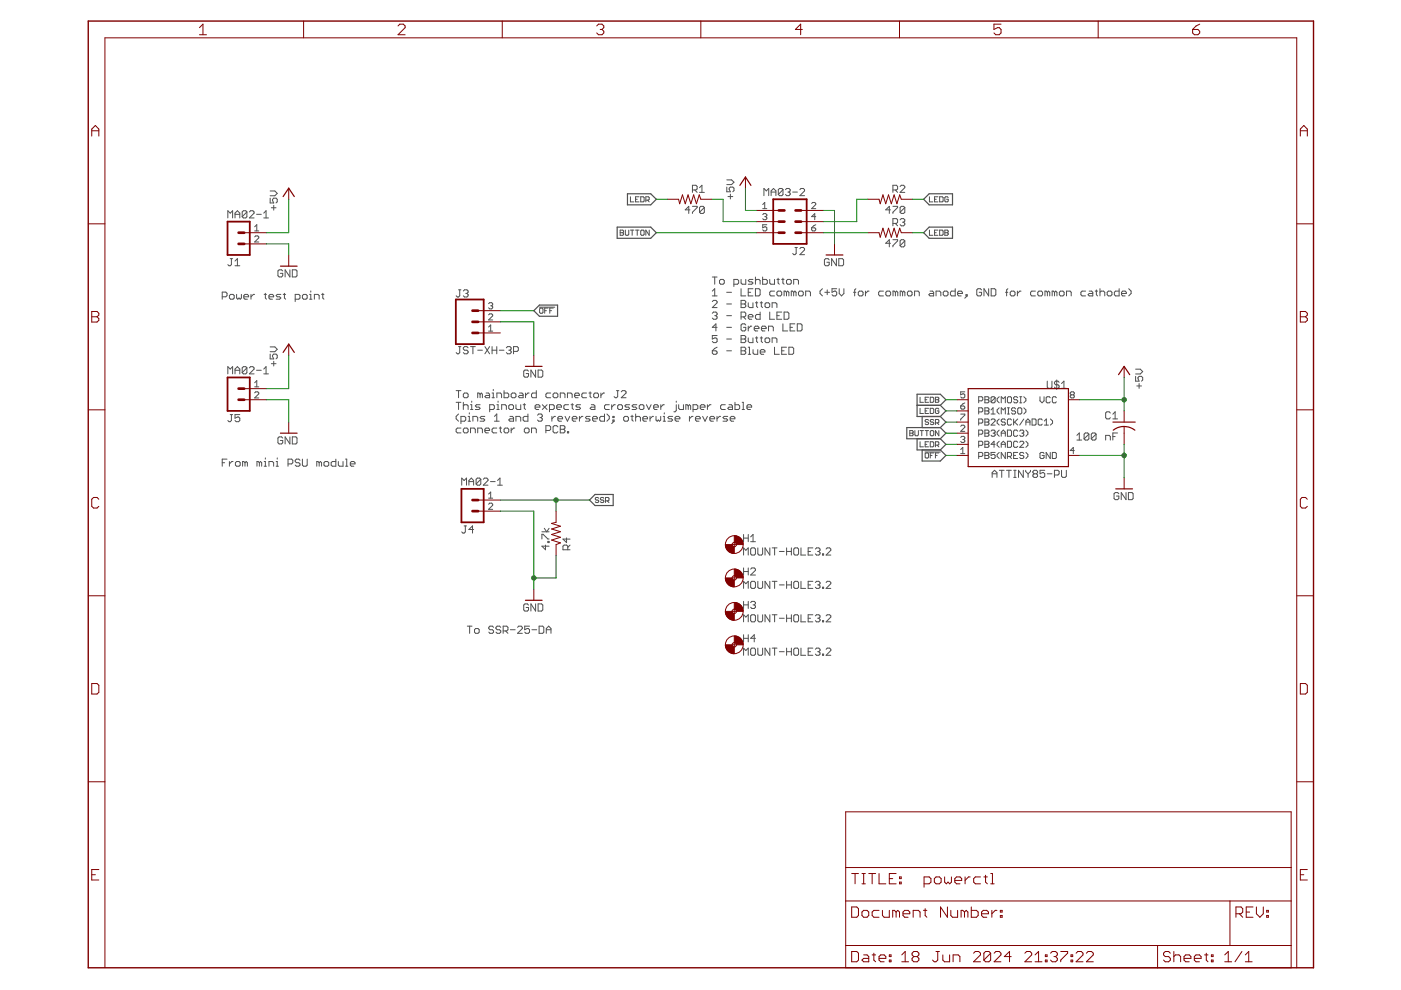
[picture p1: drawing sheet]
<svg xmlns="http://www.w3.org/2000/svg" width="297mm" height="210mm" viewBox="0 0 297 210" stroke-linecap="round" stroke-linejoin="round" font-family="sans-serif">
<g fill="none" stroke="#505050" stroke-width=".21">
<path d="M148.3 39.8l.5-.5v1.5M154.1 39.7v1h.8l-.3-.5v-.3l.3-.2h.5l.2 .2v.5l-.2 .3M154.1 38.1h1l.5 .5-.5 .5h-1M190.8 39.5l.3-.2h.5l.2 .2v.3l-1 1h1M48.3 46.2v-1.5l.5 .5 .5-.5v1.5M48.8 54.8h.5M49.1 54.8v1.3l-.3 .2-.5-.2M49.8 46.2v-1l.5-.5 .5 .5v1M49.8 45.4h1M49.8 56.3h1M49.8 55.4l.5-.6v1.5M52.3 44.9l-.2-.2h-.5l-.2 .2v1.1"/>
<path d="M52.3 44.9v1.1l-.2 .2h-.5l-.2-.2M52.3 44.9l-.9 1.1M52.9 44.9l.2-.2h.5l.3 .2v.3l-1 1h1M54 48.1l.4-.5v1.4M54 49h.9M54 50.2l.2-.2h.5l.2 .2v.2l-.9 .9h.9M54.4 45.4h1M55.9 46.2h1M55.9 45.2l.5-.5v1.5M57.3 42v1h.7l-.2-.7 .2-.3h.5l.3 .3v.5l-.3 .2M57.3 40.5h1l.5 .5-.5 .5h-1M57.5 44h1"/>
<path d="M58 43.5v1.1M59.9 57.4l-.2-.2h-.5l-.3 .2v1.1l.3 .2h.5l.2-.2v-.5h-.5M61.5 57.2v1.5l-1-1.5v1.5M62 57.2h.7l.3 .2v1.1l-.3 .2h-.7zM131.5 48.8h.5l.2 .2-.2 .3 .2 .4-.2 .2h-.5zM131.5 49.3h.5M132.6 48.8v.9l.2 .2h.3l.2-.2v-.9M133.7 48.8h.7M133.7 41.7v1.1h.7M134 48.8v1.1M134.7 48.8h.8M134.7 42.2h.4"/>
<path d="M135.1 48.8v1.1M135.5 41.7h-.8v1.1h.8M135.8 41.7h.6l.2 .2v.7l-.2 .2h-.6zM136 48.8h.4l.2 .2v.7l-.2 .2h-.4l-.2-.2v-.7zM136.9 42.4h.6l.1-.5-.1-.2h-.6v1.1M137.3 42.4l.3 .4M137.6 48.8v1.1l-.7-1.1v1.1M146.3 44.5h-1l.7-.7v1.5M146.8 40.3h.8l.2-.3v-.5l-.2-.2h-.8v1.5M146.8 43.8h1v.2l-1 1v.3M147.3 40.3l.5 .5M148.3 40.8h1"/>
<path d="M149.3 44l-.2-.2h-.5l-.3 .2v1M149.3 44v1l-.2 .3h-.5l-.3-.3M149.3 44l-1 1M151 58.7h1M151.5 58.7v1.6M152.8 59.2h.5l.3 .3v.5l-.3 .3h-.5l-.3-.3v-.5zM154.3 41.7h1.1M154.9 41.2v1M157.1 59.2v.8l.3 .3h.7v-1.1M159.6 59.2h-.7l-.3 .3 .3 .3h.5l.2 .2-.2 .3h-.8M160.2 59.5l.2-.3h.5l.3 .3v.8M160.2 58.7v1.6"/>
<path d="M161.7 58.7v1.6h.7l.3-.3v-.5l-.3-.3h-.7M161.7 43.4l.4-.5v1.3M161.7 44.2h.9M161.7 45.5l.2-.2h.4l.3 .2-.3 .4M162 41.5v-1.5l.5 .5 .5-.5v1.5M162.1 45.9h.2M162.3 45.9l.3 .3-.3 .4h-.4l-.2-.2M162.6 47.6h-.9v.7l.6-.2 .3 .2v.4l-.3 .3h-.4l-.2-.3M163.2 59.2v.8l.2 .3h.8v-1.1M163.5 41.5v-1l.5-.5 .5 .5v1M163.5 40.7h1M164.7 59.2h.5"/>
<path d="M165 59v1l.2 .3M165.7 59.2h.5M166 59v1l.2 .3M166 40.2v1l-.2 .3h-.5l-.3-.3M166 40.2l-.2-.2h-.5l-.3 .2v1M166 40.2l-1 1M166.5 40.2l.3-.2h.5l.2 .2v.3l-.2 .2M166.8 59.5l.2-.3h.5l.3 .3v.5l-.3 .3h-.5l-.2-.3zM167 40.7h.3M167.3 40.7l.2 .3v.2l-.2 .3h-.5l-.3-.3M168.1 40.7h1M168.6 52.5h.5"/>
<path d="M168.8 52.5v1.2l-.2 .3h-.3l-.2-.3M169.6 40.2l.2-.2h.5l.3 .2v.3l-1 1h1M169.6 52.7l.2-.2h.5l.3 .2v.3l-1 1h1M172.1 43.1l.2-.2h.4l.3 .2v.3l-.9 .8h.9M172.1 48.3h.6l.3 .4-.3 .3h-.4l-.2-.3zM173 45.9h-.9l.6-.6v1.3M173 47.6l-.9 .7M175.8 55.1l-.2-.3h-.6l-.2 .3v1l.2 .2h.6l.2-.2v-.5h-.5M177.3 54.8v1.5l-1-1.5v1.5M177.8 54.8h.8l.3 .3v1l-.3 .2h-.8zM188.8 44.5h-1l.8-.7v1.5M188.8 51.6h-1l.8-.8v1.5"/>
<path d="M189.3 40.3h.8l.2-.3v-.5l-.2-.2h-.8v1.5M189.3 43.8h1v.2l-1 1v.3M189.3 47.4h.8l.2-.3v-.5l-.2-.2h-.8v1.5M189.3 50.8h1v.3l-1 1v.2M189.8 40.3l.5 .5M189.8 47.4l.5 .5M190.8 46.6l.3-.2h.5l.2 .2v.3l-.2 .2M191.3 47.1h.3M191.6 47.1l.2 .3v.2l-.2 .3h-.5l-.3-.3M191.8 51.1v1l-.2 .2h-.5l-.3-.2M191.8 44l-.2-.2h-.5l-.3 .2v1M191.8 44v1l-.2 .3h-.5l-.3-.3"/>
<path d="M191.8 51.1l-.2-.3h-.5l-.3 .3v1M191.8 44l-1 1M191.8 51.1l-1 1M197.1 41.7v1.1h.7M197.1 48.8v1.1h.7M198.1 49.3h.4M198.1 42.2h.4M198.9 48.8h-.8v1.1h.8M198.9 41.7h-.8v1.1h.8M199.2 41.7h.6l.2 .2v.7l-.2 .2h-.6zM199.2 48.8h.6l.2 .2v.7l-.2 .2h-.6zM200.3 48.8h.6l.1 .2-.1 .3 .1 .4-.1 .2h-.6z"/>
<path d="M200.3 49.3h.6M201 41.9l-.1-.2h-.4l-.2 .2v.7l.2 .2 .5-.2v-.4h-.3M47.1 62.9h.8l.2-.2v-.5l-.2-.3h-.8v1.5M48.3 79.3v-1.6l.5 .6 .5-.6v1.6M48.9 62.4h.5l.3 .3v.5l-.3 .2h-.5l-.3-.2v-.5zM49.8 79.3v-1l.5-.6 .5 .6v1M49.8 78.5h1M50.2 62.4v.8l.2 .2 .3-.2 .2 .2 .3-.2v-.8M51.7 62.9h1v-.2l-.2-.3h-.6l-.2 .3v.5l.2 .2h.6M52.3 78v1l-.2 .3h-.5l-.2-.3M52.3 78l-.2-.3h-.5l-.2 .3v1M52.3 78l-.9 1"/>
<path d="M52.9 78l.2-.3h.5l.3 .3v.3l-1 1h1M53.2 62.4v1M54 62.4h-.3l-.5 .5M54.4 78.5h1M55.9 79.3h1M55.9 78.3l.5-.6v1.6M56 62.4h.5M56.3 62.2v1l.2 .2M57 62.9h1v-.2l-.2-.3h-.5l-.3 .3v.5l.3 .2h.5M57.3 75.1v1h.7l-.2-.8 .2-.2h.5l.3 .2v.5l-.3 .3M57.3 73.6h1l.5 .5-.5 .5h-1M57.5 77.1h1"/>
<path d="M58 76.6v1M59.5 62.4h-.7l-.3 .3 .3 .2h.5l.2 .3-.2 .2h-.8M60 62.4h.6M60.3 62.2v1l.3 .2M62.6 63.4h.8l.2-.2v-.5l-.2-.3h-.8v1.5M64.4 62.4h.5l.2 .3v.5l-.2 .2h-.5l-.3-.2v-.5zM65.6 63.4h.5M65.6 62.4h.3v1M65.9 61.7v.2M66.7 63.4v-1h.7l.3 .3v.7M68.2 62.4h.5M68.4 62.2v1l.3 .2"/>
<path d="M97.2 73.5h.5M97.2 61.4h.5M97.5 61.4v1.3l-.3 .3h-.2l-.3-.3M97.5 73.5v1.3l-.3 .2h-.2l-.3-.2M98.2 61.7l.3-.3h.5l.3 .3v.3l-.3 .2M98.7 62.2h.3M99 62.2l.3 .3v.2l-.3 .3h-.5l-.3-.3M99.3 73.7l-.3-.2h-.5l-.3 .2v.3l.3 .3h.5l.3 .2v.3l-.3 .2h-.5l-.3-.2M99.8 73.5h1M100.3 73.5v1.5M101.3 74.3h1M102.8 73.5l1 1.5"/>
<path d="M103.6 64.4l.2-.2h.4l.3 .2-.3 .4M103.6 69.3l.4-.4v1.3M103.6 66.8l.2-.3h.4l.3 .3v.2l-.9 .8h.9M103.6 70.2h.9M103.8 73.5l-1 1.5M104 64.8h.2M104.2 64.8l.3 .2-.3 .5h-.4l-.2-.2M104.3 73.5v1.5M104.3 74.3h1M105.3 73.5v1.5M105.9 74.3h.9M107.4 73.7l.2-.2h.5l.3 .2v.3l-.3 .3"/>
<path d="M107.9 74.3h.2M108.1 74.3l.3 .2v.3l-.3 .2h-.5l-.2-.2M108.9 74.5h.7l.3-.2v-.6l-.3-.2h-.7v1.5M112.1 78.7l-.3-.2h-.5l-.3 .2v1l.3 .3h.5l.3-.3v-.5h-.6M113.6 78.5v1.5l-1-1.5v1.5M114.1 78.5h.7l.3 .2v1l-.3 .3h-.7zM114.4 65.1h3.2M114.6 65.3h.3l.2 .2v.7l-.2 .2h-.3l-.2-.2v-.7zM115.5 65.9h.3M116.2 65.3h-.7v1.1M116.6 65.9h.3M117.3 65.3h-.7v1.1"/>
<path d="M151 61.7l.5-.5v1.5M151 62.7h1M151 63.9l.3-.2h.5l.2 .2v.3l-1 1h1M151 66.4l.3-.2h.5l.2 .2v.3l-.2 .2M151 74.4h.8l.2 .2v.3l-.2 .2h-.5l-.3-.2zM151.5 66.9h.3M151.8 66.9l.2 .3v.2l-.2 .3h-.5l-.3-.3M152 71.1h-1v.8l.5-.3 .5 .3v.5l-.2 .2h-.5l-.3-.2M152 69.4h-1l.8-.7v1.5M152 73.6l-1 .8M154.1 62h1M154.1 64.5h1"/>
<path d="M154.1 66.9h1M154.1 69.4h1M154.1 71.9h1M154.1 74.4h1M155.6 60.3h.8l.2-.3v-.5l-.2-.3h-.8v1.5M157.1 61.2v1.5h1M157.1 63.7h.8l.2 .2-.2 .6 .2 .5-.2 .2h-.8zM157.1 67.2h.8l.2-.3v-.5l-.2-.2h-.8v1.5M157.1 71.1h.8l.2 .3v.2l-.2 .3 .2 .5-.2 .2h-.8zM157.1 73.6h.8l.2 .3-.2 .5 .2 .5-.2 .2h-.8zM157.1 64.5h.8M157.1 71.9h.8"/>
<path d="M157.1 74.4h.8M157.6 67.2l.5 .5M158.1 68.9l-.2-.2h-.5l-.3 .2v1l.3 .3h.5l.2-.3v-.5h-.5M158.6 62h.6M158.6 64.2v.8l.3 .2h.7v-1M158.6 67.2h1v-.3l-.2-.2h-.5l-.3 .2v.5l.3 .3h.5M158.6 69.2v1M158.6 71.6v.8l.3 .2h.7v-1M158.6 75.1h.6M158.6 73.6h.3v1.5M159.4 69.2h-.2l-.6 .5M159.6 61.2h-1v1.5h1"/>
<path d="M159.7 74.1v.8l.2 .2h.8v-1M159.9 69.7h1v-.3l-.2-.2h-.5l-.3 .2v.5l.3 .3h.5M160.2 61.2h.7l.3 .3v1l-.3 .2h-.7zM160.2 64.2h.5M160.2 71.6h.5M160.4 63.9v1.1l.3 .2M160.4 71.4v1l.3 .2M161.2 66.2v1.5h-.8l-.2-.3v-.5l.2-.2h.8M161.2 74.6h1v-.2l-.3-.3h-.5l-.2 .3v.5l.2 .2h.5M161.2 64.2h.5M161.2 71.6h.5M161.4 63.9v1.1l.3 .2"/>
<path d="M161.4 71.4v1l.3 .2M161.4 69.7h1v-.3l-.2-.2h-.5l-.3 .2v.5l.3 .3h.5M162.2 71.9l.2-.3h.5l.3 .3v.5l-.3 .2h-.5l-.2-.2zM162.4 64.2h.5l.3 .3v.5l-.3 .2h-.5l-.2-.2v-.5zM162.9 70.2v-1h.8l.3 .2v.8M163.2 66.2v1.5h1M163.7 65.2v-1h.8l.2 .3v.7M163.7 72.6v-1h.8l.2 .3v.7M164.2 61.7h-.8l-.2 .3v.5l.2 .2h.8M164.2 73.6v1.5h1M164.7 62l.3-.3h.5l.2 .3v.5l-.2 .2h-.5l-.3-.2zM164.7 66.9h.5"/>
<path d="M165.7 66.2h-1v1.5h1M165.7 74.4h.5M166 68.7v1.5h1M166.2 66.2h.8l.3 .2v1l-.3 .3h-.8zM166.8 62v.7M166.8 62l-.3-.3h-.3v1M166.8 73.6h-1.1v1.5h1.1M166.8 62l.2-.3 .3 .3v.7M167.3 73.6h.7l.3 .3v1l-.3 .2h-.7zM167.5 69.4h.5M168.3 60.3v-1.1h.7l.3 .3v.8M168.3 62l-.3-.3h-.2v1"/>
<path d="M168.3 62v.7M168.3 62l.2-.3 .3 .3v.7M168.5 68.7h-1v1.5h1M169 68.7h.8l.3 .2v1l-.3 .3h-.8zM169.3 62l.2-.3h.6l.2 .3v.5l-.2 .2h-.6l-.2-.2zM170.8 62.7v-1h.8l.2 .3v.7M174.4 61.2l-.5 .5v.5l.5 .5M174.9 62h1M175.4 61.5v1M177.4 61.2h-1v.8l.5-.3h.2l.3 .3v.5l-.3 .2h-.4l-.3-.2M177.9 61.2v1l.5 .5 .5-.5v-1M181 62h.5"/>
<path d="M181.5 61.2l-.3 .3v1.2M182 62l.2-.3h.5l.3 .3v.5l-.3 .2h-.5l-.2-.2zM183.5 61.7v1M184.3 61.7h-.3l-.5 .5M187.3 61.7h-.8l-.2 .3v.5l.2 .2h.8M187.8 62l.3-.3h.5l.2 .3v.5l-.2 .2h-.5l-.3-.2zM189.8 62l-.2-.3h-.3v1M189.8 62v.7M189.8 62l.3-.3 .3 .3v.7M191.4 62l-.3-.3h-.2v1M191.4 62v.7M191.4 62l.2-.3 .3 .3v.7"/>
<path d="M192.4 62l.2-.3h.5l.3 .3v.5l-.3 .2h-.5l-.2-.2zM193.9 62.7v-1h.7l.3 .3v.7M197.2 61.7h.5l.3 .3v.7h-.8l-.3-.2 .3-.3h.8M198.5 62.7v-1h.7l.3 .3v.7M200 62l.2-.3h.5l.3 .3v.5l-.3 .2h-.5l-.2-.2zM202.5 61.2v1.5h-.7l-.3-.2v-.5l.3-.3h.7M203 62.2h1v-.2l-.2-.3h-.5l-.3 .3v.5l.3 .2h.5M204.8 62.5h.3v.2h-.3zM205.1 62.7l-.5 .5M208.1 61.5l-.2-.3h-.6l-.2 .3v1l.2 .2h.6l.2-.2v-.5h-.5M209.6 61.2v1.5l-1-1.5v1.5M210.1 61.2h.8l.2 .3v1l-.2 .2h-.8z"/>
<path d="M213.2 62h.5M213.7 61.2l-.3 .3v1.2M214.4 61.7h.5l.3 .3v.5l-.3 .2h-.5l-.2-.2v-.5zM215.7 61.7v1M216.5 61.7h-.3l-.5 .5M219.5 61.7h-.7l-.3 .3v.5l.3 .2h.7M220 62l.3-.3h.5l.2 .3v.5l-.2 .2h-.5l-.3-.2zM222.1 62l-.3-.3h-.2v1M222.1 62v.7M222.1 62l.2-.3 .3 .3v.7M223.6 62l-.3-.3h-.2v1M223.6 62v.7"/>
<path d="M223.6 62l.2-.3 .3 .3v.7M224.6 62l.3-.3h.5l.2 .3v.5l-.2 .2h-.5l-.3-.2zM226.1 62.7v-1h.8l.2 .3v.7M230.2 61.7h-.8l-.2 .3v.5l.2 .2h.8M230.9 61.7h.5l.3 .3v.7h-.8l-.2-.2 .2-.3h.8M232.2 61.7h.5M232.5 61.5v1l.2 .2M233.2 62l.3-.3h.5l.2 .3v.7M233.2 61.2v1.5M234.7 62l.3-.3h.5l.3 .3v.5l-.3 .2h-.5l-.3-.2zM237.3 61.2v1.5h-.8l-.2-.2v-.5l.2-.3h.8M237.8 62.2h1v-.2l-.3-.3h-.5l-.2 .3v.5l.2 .2h.5"/>
<path d="M239.3 61.2l.5 .5v.5l-.5 .5M240.8 79.8v1h.7l-.2-.5 .2-.5h.5l.3 .3v.5l-.3 .2M240.8 78.3h1l.5 .5-.5 .5h-1M47.1 98.1h.5M48.1 97.3h-1v1.5M48.6 97.9v.9M48.8 87.9h.5M49.1 87.9v1.3l-.3 .2h-.2l-.3-.2M49.4 97.9h-.3l-.5 .5M50.2 97.9h.5l.2 .2v.5l-.2 .2h-.5l-.3-.2v-.5zM50.8 87.9h-1v.8l.5-.3h.3l.2 .3v.5l-.2 .2h-.5l-.3-.2M51.9 98.1l-.2-.2h-.3v.9"/>
<path d="M51.9 98.1v.7M51.9 98.1l.3-.2 .3 .2v.7M54 83.3l.2-.2h.5l.2 .2v.2l-.9 .9h.9M54 81.2l.4-.5v1.3M54 82h.9M55 98.1l-.3-.2h-.2v.9M55 98.1v.7M55 98.1l.2-.2 .3 .2v.7M56 97.9h.3v.9M56 98.8h.5M56.3 97.1v.2M57 98.8v-.9h.8l.2 .2v.7"/>
<path d="M58.5 97.9h.3v.9M58.5 98.8h.5M58.8 97.1v.2M59.9 92.9l-.2-.3h-.5l-.3 .3v1l.3 .2h.5l.2-.2v-.5h-.5M61.1 98.4h.7l.3-.3v-.5l-.3-.3h-.7v1.5M61.5 92.6v1.5l-1-1.5v1.5M62 92.6h.7l.3 .3v1l-.3 .2h-.7zM63.6 97.6l-.2-.3h-.6l-.2 .3v.3l.2 .2h.6l.2 .3v.2l-.2 .2h-.6l-.2-.2M64.1 97.3v1.3l.3 .2h.5l.2-.2v-1.3M67.7 98.1l-.3-.2h-.2v.9M67.7 98.1v.7M67.7 98.1l.2-.2 .3 .2v.7"/>
<path d="M68.9 97.9h.5l.3 .2v.5l-.3 .2h-.5l-.2-.2v-.5zM71.2 97.3v1.5h-.7l-.3-.2v-.5l.3-.2h.7M71.7 97.9v.7l.3 .2h.7v-.9M73.3 97.3h.2v1.5M73.3 98.8h.4M74.3 98.4h1v-.3l-.3-.2h-.5l-.2 .2v.5l.2 .2h.5M96.7 82.8h1M96.7 85.3h1M97.2 82.8v1.5M97.2 85.3v1.5M97.2 87.8l-.5 .5v.5l.5 .5M97.7 90.8h-.7l-.3 .2v.5l.3 .3h.7"/>
<path d="M97.7 89.3h.8l.2-.3v-.5l-.2-.2h-.8v1.5M98.2 83.6l.3-.3h.5l.3 .3v.5l-.3 .2h-.5l-.3-.2zM98.2 86.1l.3-.3h.5l.3 .3v.7M98.2 91l.3-.2h.5l.3 .2v.5l-.3 .3h-.5l-.3-.3zM98.2 85.3v1.5M99.3 88.3h.2v1M99.3 89.3h.5M99.5 87.5v.3M99.8 85.8h.2v1M99.8 86.8h.5M99.8 91.8v-1h.7l.3 .2v.8M100 85v.3"/>
<path d="M100.3 89.3v-1h.7l.3 .2v.8M101.3 91.8v-1h.7l.3 .2v.8M101.8 83.6l-.3-.3h-.2v1M101.8 83.6v.7M101.8 83.6l.2-.3 .3 .3v.7M101.8 85.8h-.8l-.2 .3 .2 .2h.5l.3 .3-.3 .2h-.7M102.8 88.3h-.8l-.2 .2 .2 .3h.6l.2 .2-.2 .3h-.8M102.8 91.3h1v-.3l-.3-.2h-.4l-.3 .2v.5l.3 .3h.4M103.1 83.3h.4l.3 .3v.7h-.7l-.3-.2 .3-.3h.7M103.8 86.8h.8l.2-.2v-.5l-.2-.3h-.8v1.5M104.3 84.3h.5M104.3 83.3h.3v1"/>
<path d="M104.6 82.6v.2M104.8 88.3l.5-.5v1.5M104.8 89.3h1M105.3 90.8h-.7l-.3 .2v.5l.3 .3h.7M105.3 84.3v-1h.8l.2 .3v.7M105.3 85.8h.3v1M105.3 86.8h.5M105.6 85v.3M105.9 90.8h.4M106.1 90.5v1l.2 .3M106.4 86.8v-1h.7l.3 .3v.7M106.9 82.8v1.5h.7l.3-.2v-.5l-.3-.3h-.7"/>
<path d="M107.1 90.8h.5l.3 .2v.5l-.3 .3h-.5l-.2-.3v-.5zM108.1 85.8h.5l.3 .3v.5l-.3 .2h-.5l-.2-.2v-.5zM108.1 88.3h.5l.3 .2v.8h-.8l-.2-.3 .2-.2h.8M108.4 83.6l.2-.3h.5l.3 .3v.5l-.3 .2h-.5l-.2-.2zM108.4 90.8v1M109.1 90.8h-.2l-.5 .5M109.4 85.8v.8l.2 .2h.8v-1M109.4 89.3v-1h.8l.2 .2v.8M110.2 83.3h.5l.2 .3v.7h-.7l-.3-.2 .3-.3h.7M110.9 85.8h.5M111.2 85.6v1l.2 .2M111.4 83.3v1"/>
<path d="M111.4 90.8h.5l.3 .2v.5l-.3 .3h-.5l-.2-.3v-.5zM111.9 87.8v1.5h-.7l-.3-.3v-.5l.3-.2h.7M112.2 83.3h-.3l-.5 .5M112.7 91.8v-1h.8l.2 .2v.8M113.5 86.3h1v-.2l-.3-.3h-.5l-.2 .3v.5l.2 .2h.5M113.7 82.8v1.5h-.8l-.2-.2v-.5l.2-.3h.8M114 88l.2-.2h.5l.3 .2v.3l-.3 .2M114.5 88.5h.2M114.7 88.5l.3 .3v.2l-.3 .3h-.5l-.2-.3M115 85.8l1 1M115.7 91.3h.8l.3-.3v-.5l-.3-.2h-.8v1.5M116 85.8l-1 1"/>
<path d="M116.5 86.8h.8l.2-.2v-.5l-.2-.3h-.8v1.5M116.8 83.3h-.8l-.3 .3v.5l.3 .2h.8M117 88.3v1M117.3 83.6l.2-.3h.5l.3 .3v.5l-.3 .2h-.5l-.2-.2zM117.8 88.3h-.3l-.5 .5M118 86.3h1v-.2l-.2-.3h-.5l-.3 .3v.5l.3 .2h.5M118.3 88.8h1l-.3-.5h-.5l-.2 .2v.5l.2 .3h.5M118.3 90.5l-.3-.2h-.5l-.2 .2v1l.2 .3h.5l.3-.3M118.8 84.3v-1h.7l.3 .3v.7M118.8 90.3h.7l.3 .2-.3 .5 .3 .5-.3 .3h-.7zM118.8 91h.7M119.8 88.3l.5 1 .5-1"/>
<path d="M120.3 84.3v-1h.8l.2 .3v.7M120.3 91.5h.3v.3h-.3zM120.5 85.8h-.7l-.3 .3v.5l.3 .2h.7M121.1 85.8h.5M121.3 85.6v1l.3 .2M121.3 88.8h1v-.3l-.2-.2h-.5l-.3 .2v.5l.3 .3h.5M121.8 83.8h1v-.2l-.2-.3h-.5l-.3 .3v.5l.3 .2h.5M122.9 88.3v1M123.1 85.8h-.8l-.2 .3 .2 .2h.5l.3 .3-.3 .2h-.7M123.6 88.3h-.3l-.4 .5M124.4 83.3h-.8l-.2 .3v.5l.2 .2h.8M124.9 83.3h.5"/>
<path d="M125.1 83.1v1l.3 .2M125.1 88.3h-.7l-.3 .2 .3 .3h.5l.2 .2-.2 .3h-.8M125.4 85.8h.5l.2 .3v.7h-.7l-.3-.2 .3-.3h.7M125.6 88.8h1v-.3l-.2-.2h-.5l-.3 .2v.5l.3 .3h.5M125.9 83.6l.2-.3h.5l.3 .3v.5l-.3 .2h-.5l-.2-.2zM127.4 83.3v1M128.2 83.3h-.3l-.5 .5M128.2 87.8v1.5h-.8l-.3-.3v-.5l.3-.2h.8M128.7 87.8l.5 .5v.5l-.5 .5M129.2 85.8h-.8l-.2 .3v.5l.2 .2h.8M129.7 85.8v1M129.9 88.3h.3v.2h-.3z"/>
<path d="M129.9 89h.3v.3h-.3zM130.2 89.3l-.5 .5M130.5 85.8h-.3l-.5 .5M130.7 82.8h.5M131 82.8v1.3l-.3 .2-.5-.2M131.2 85.8h.5l.3 .3v.5l-.3 .2h-.5l-.2-.2v-.5zM131.7 83.1l.3-.3h.5l.2 .3v.2l-1 1h1M132.5 88.3h.5l.2 .2v.5l-.2 .3h-.5l-.3-.3v-.5zM133.5 85.8h-.8l-.2 .3 .2 .2h.5l.3 .3-.3 .2h-.7M133.8 88.3h.5M134 88v1l.3 .3M134.8 88.5l.2-.2h.5l.3 .2v.8"/>
<path d="M134.8 87.8v1.5M135 85.8h-.7l-.3 .3 .3 .2h.5l.2 .3-.2 .2h-.8M135.8 85.8h.5l.2 .3v.5l-.2 .2h-.5l-.3-.2v-.5zM136.3 88.8h1l-.2-.5h-.6l-.2 .2v.5l.2 .3h.6M137.1 85.8l.5 1 .4-1M137.8 88.3v1M138.6 88.3h-.3l-.5 .5M138.6 86.3h1v-.2l-.3-.3h-.5l-.2 .3v.5l.2 .2h.5M139.1 88.3v.7l.2 .3 .3-.3 .2 .3 .3-.3v-.7M140.1 85.8v1M140.6 88.3h.2v1M140.6 89.3h.5"/>
<path d="M140.8 85.8h-.2l-.5 .5M140.8 87.5v.3M142.6 88.3h-.7l-.3 .2 .3 .3h.5l.2 .2-.2 .3h-.8M143.1 88.8h1v-.3l-.2-.2h-.5l-.3 .2v.5l.3 .3h.5M143.4 85.8v1.3l-.3 .2h-.2M143.4 85v.3M143.9 85.8v.8l.2 .2h.8v-1M145.9 86.1l-.2-.3h-.3v1M145.9 86.1v.7M145.9 86.1l.3-.3 .2 .3v.7M146.2 88.3v1M146.9 86.8h.8l.3-.2v-.5l-.3-.3h-.8v1.5"/>
<path d="M146.9 88.3h-.2l-.5 .5M147.4 88.8h1.1v-.3l-.3-.2h-.5l-.3 .2v.5l.3 .3h.5M148.5 86.3h1v-.2l-.3-.3h-.5l-.2 .3v.5l.2 .2h.5M149 88.3l.5 1 .5-1M150 85.8v1M150.5 88.8h1v-.3l-.2-.2h-.6l-.2 .2v.5l.2 .3h.6M150.7 85.8h-.2l-.5 .5M152 88.3v1M152.8 88.3h-.3l-.5 .5M153.8 85.8h-.8l-.2 .3v.5l.2 .2h.8M154.3 88.3h-.8l-.2 .2 .2 .3h.6l.2 .2-.2 .3h-.8M154.6 85.8h.4l.3 .3v.7h-.7l-.3-.2 .3-.3h.7"/>
<path d="M154.8 88.8h1v-.3l-.2-.2h-.5l-.3 .2v.5l.3 .3h.5M155.8 85.3v1.5h.8l.2-.2v-.5l-.2-.3h-.8M157.4 85.3h.2v1.5M157.4 86.8h.4M158.4 86.3h1v-.2l-.3-.3h-.5l-.2 .3v.5l.2 .2h.5M192.9 91.3h.5l.2 .2-.2 .3 .2 .4-.2 .2h-.5zM192.9 91.8h.5M194 91.3v.9l.2 .2h.3l.2-.2v-.9M195.1 84.2v1.1h.7M195.1 91.3h.7M195.1 86.6v1.1h.7M195.1 93.7v1h.7"/>
<path d="M195.4 91.3v1.1M196.1 95.8h3.3M196.2 91.3h.7M196.2 87.1h.3M196.2 84.8h.3M196.2 94.2h.3M196.2 96.2l.1-.2h.4l.2 .2v.7l-.2 .2h-.4l-.1-.2zM196.5 91.3v1.1M196.9 89.1l-.2-.2-.5 .2 .1 .4h.4l.2 .2-.2 .3-.5-.1M196.9 84.2h-.7v1.1h.7M196.9 86.6h-.7v1.1h.7M196.9 93.7h-.7v1h.7"/>
<path d="M197.2 91.5l.2-.2h.4l.2 .2v.7l-.2 .2h-.4l-.2-.2zM197.2 84.2h.6l.2 .2v.7l-.2 .2h-.6zM197.2 86.6h.6l.2 .2v.7l-.2 .2h-.6zM197.2 93.7h.6l.2 .2v.7l-.2 .1h-.6zM197.2 96.6h.4M198 89.1l-.2-.2-.6 .2 .2 .4 .6 .2-.2 .3-.6-.1M198 96h-.8v1.1M198.3 89.7h.6l.2-.2v-.4l-.2-.2h-.6v1.1M198.3 84.2h.6l.2 .2-.2 .4 .2 .3-.2 .2h-.6zM198.3 94.4h.6l.2-.2-.2-.5h-.6v1M198.3 96.6h.4M198.3 84.8h.6"/>
<path d="M198.7 89.7l.4 .3M198.7 94.4l.4 .3M199.1 86.8l-.2-.2h-.4l-.2 .2v.7l.2 .2h.4l.2-.2v-.4h-.4M199.1 91.3v1.1l-.8-1.1v1.1M199.1 96h-.8v1.1M203.7 90.4l.2-.3h.4l.3 .3v.2l-.9 .9h.9M203.7 87.8h.9v.2l-.9 .9v.2M203.7 86.1h.6l.3 .4-.3 .2h-.4l-.2-.2zM203.7 92.7l.2-.2h.4l.3 .2-.3 .5M203.7 95.3l.4-.4v1.3M203.7 96.2h.9M204.1 93.2h.2"/>
<path d="M204.3 93.2l.3 .2-.3 .4h-.4l-.2-.2M204.6 83.1h-.9v.6l.4-.2 .5 .2v.5l-.3 .2h-.4l-.2-.2M204.6 85.4l-.9 .7M207.5 85h.7l.2-.2v-.5l-.2-.2h-.7v1.3M207.5 87.3h.7l.2-.2v-.4l-.2-.2h-.7v1.3M207.5 89.7h.7l.2-.2v-.5l-.2-.2h-.7v1.3M207.5 92.1h.7l.2-.3v-.4l-.2-.2h-.7v1.3M207.5 94.4h.7l.2-.2v-.4l-.2-.2h-.7v1.2M207.5 96.8h.7l.2-.2v-.5l-.2-.2h-.7v1.3M208.8 84.1h.7l.2 .2-.2 .5 .2 .4-.2 .2h-.7zM208.8 86.5h.7l.2 .2-.2 .4 .2 .4-.2 .3h-.7zM208.8 88.8h.7l.2 .2-.2 .5 .2 .4-.2 .2h-.7z"/>
<path d="M208.8 91.2h.7l.2 .2-.2 .4 .2 .5-.2 .2h-.7zM208.8 93.6h.7l.2 .2-.2 .4 .2 .4-.2 .2h-.7zM208.8 95.9h.7l.2 .2-.2 .5 .2 .4-.2 .2h-.7zM208.8 87.1h.7M208.8 96.6h.7M208.8 84.8h.7M208.8 89.5h.7M208.8 91.8h.7M208.8 94.2h.7M210.1 91.4l.2-.2h.5l.2 .2-.2 .4M210.1 87.8h.9M210.1 86.9l.4-.4v1.3"/>
<path d="M210.1 89l.2-.2h.5l.2 .2v.3l-.9 .8h.9M210.5 91.8h.3M210.8 91.8l.2 .3v.2l-.2 .2h-.5l-.2-.2M211 84.3l-.2-.2h-.5l-.2 .2v.9M211 84.3v.9l-.2 .2h-.5l-.2-.2M211 95.9h-.9v.7l.7-.2 .2 .2v.4l-.2 .2h-.5l-.2-.2M211 84.3l-.9 .9M211 94.2h-.9l.7-.6v1.2M211.9 86.5l-.5 .4v.4l.5 .5M211.9 84.1l-.5 .4v.5l.5 .4M211.9 88.8l-.5 .5v.4l.5 .4M211.9 91.2l-.5 .4v.5l.5 .4"/>
<path d="M211.9 93.6l-.5 .4v.4l.5 .4M211.9 95.9l-.5 .5v.4l.5 .4M211.9 99.7h1M212.3 85.4v-1.3l.4 .4 .4-.4v1.3M212.3 87.8v-1.3l.4 .4 .4-.4v1.3M212.3 92.5v-.9l.4-.4 .4 .4v.9M212.3 94.8v-.8l.4-.4 .4 .4v.8M212.3 91.8h.8M212.3 94.2h.8M212.4 99.7v1.5M213.1 89l-.2-.2h-.4l-.2 .2 .2 .5h.4l.2 .2-.2 .4h-.4l-.2-.2M213.1 95.9v1.3l-.8-1.3v1.3"/>
<path d="M213.4 99.7h1M213.6 87.8h.4M213.6 86.5h.4M213.6 91.2h.6l.3 .2v.9l-.3 .2h-.6zM213.6 93.6h.6l.3 .2v.8l-.3 .2h-.6zM213.6 96.8h.6l.3-.2v-.5l-.3-.2h-.6v1.3M213.8 84.1h.4l.3 .2v.9l-.3 .2h-.4l-.2-.2v-.9zM213.8 86.5v1.3M213.9 99.7v1.5M214 96.8l.5 .4M214.5 89l-.3-.2h-.4l-.2 .2v.9l.2 .2h.4l.3-.2M214.9 96.6h.4"/>
<path d="M214.9 88.8v1.3M214.9 99.7h.5M215.1 89.5l.7 .6M215.2 99.7v1.5M215.3 86.7l-.2-.2h-.4l-.2 .4 .2 .2h.4l.2 .4-.2 .3h-.4l-.2-.3M215.8 84.3l-.3-.2h-.4l-.2 .2 .2 .5h.4l.3 .2-.3 .4h-.4l-.2-.2M215.8 95.9h-.9v1.3h.9M215.8 91.4l-.3-.2h-.4l-.2 .2v.9l.2 .2h.4l.3-.2M215.8 93.8l-.3-.2h-.4l-.2 .2v.8l.2 .2h.4l.3-.2M215.8 88.8l-.9 .9M216 86.5h.4l.2 .2v.8l-.2 .3h-.4l-.2-.3v-.8zM216.2 84.1h.4"/>
<path d="M216.2 85.4h.4M216.2 91.4l.2-.2h.5l.2 .2-.2 .4M216.2 93.8l.2-.2h.5l.2 .2v.2l-.9 .8h.9M216.4 84.1v1.3M216.6 91.8h.3M216.9 91.8l.2 .3-.2 .4h-.5l-.2-.2M217 99.7v1.5l-1.1-1.5v1.5M217.1 86.5l.4 .4v.4l-.4 .5M217.1 84.1l.4 .4v.5l-.4 .4M217.1 96.1l-.2-.2h-.5l-.2 .5 .2 .2h.5l.2 .4-.2 .2h-.5l-.2-.2M217.1 88.8l-.9 1.3M217.5 99.7v.3l.5 .5"/>
<path d="M217.5 91.2l.4 .4v.5l-.4 .4M217.5 93.6l.4 .4v.4l-.4 .4M217.5 95.9l.4 .5v.4l-.4 .4M217.5 90.1v-.8l.4-.5 .5 .5v.8M217.5 89.5h.9M218.5 99.7v.3l-.5 .5M218.8 88.8h.7l.2 .2v.9l-.2 .2h-.7zM220.5 84.1v.9l.4 .4 .5-.4v-.9M221 89l-.2-.2h-.5l-.2 .2v.9l.2 .2h.5l.2-.2M221.4 96.1l-.3-.2h-.4l-.2 .2v.9l.2 .2h.4l.3-.2v-.4h-.5M221.4 89.3l.4-.5v1.3M221.4 90.1h.9"/>
<path d="M221.5 99.7h-1v.8l.5-.3h.3l.2 .3v.5l-.2 .2h-.5l-.3-.2M222 80.8v1.3l.3 .2h.5l.2-.2v-1.3M222.7 84.3l-.2-.2h-.5l-.2 .2v.9l.2 .2h.5l.2-.2M222.7 95.9v1.3l-.9-1.3v1.3M222.7 88.8l.5 .5v.4l-.5 .4M223.1 95.9h.7l.2 .2v.9l-.2 .2h-.7zM224 84.3l-.2-.2h-.5l-.2 .2v.9l.2 .2h.5l.2-.2M224 80.6v2M224.6 81.1l-.3-.3h-.5l-.2 .5 .2 .3h.5l.3 .2v.3l-.3 .2h-.5l-.2-.2M225.1 99.7v1.3l.2 .2h.5l.3-.2v-1.3M225.1 82.3h1M225.1 81.3l.5-.5v1.5"/>
<path d="M227.1 83.7l-.2-.2 .2-.4h.5l.2 .2-.2 .4M227.1 83.7l-.2 .2 .2 .5h.5l.2-.2-.2-.5M227.1 83.7h.5M227.8 95.5h-.9l.7-.6v1.3M228.3 92.3l.5-.5v1.5M228.3 93.3h1M230.9 92.1l-.3-.3h-.5l-.3 .3v.9M230.9 92.1v.9l-.3 .3h-.5l-.3-.3M230.9 92.1l-1.1 .9M232.4 92.1l-.3-.3h-.5l-.2 .3v.9M232.4 92.1v.9l-.3 .3h-.5l-.2-.3M232.4 92.1l-1 .9"/>
<path d="M234.4 93.3v-1h.8l.2 .3v.7M235.4 87.6l-.2-.3h-.5l-.3 .3v1l.3 .2h.5l.2-.2M235.9 92.6h.5M235.9 88.8h1M235.9 87.8l.5-.5v1.5M236.9 91.8h-1v1.5M241 81.8h1M241.5 81.3v1M97.9 102.9v-1.5l.5 .5 .5-.5v1.5M98.4 111.5h.5M98.7 111.5v1.3l-.3 .2h-.3l-.2-.2M99.4 102.9v-1l.5-.5 .5 .5v1"/>
<path d="M99.4 102.1h1M100.4 112.3h-1l.8-.8v1.5M101.9 101.6l-.2-.2h-.5l-.3 .2v1M101.9 101.6v1l-.2 .3h-.5l-.3-.3M101.9 101.6l-1 1M102.5 101.6l.2-.2h.5l.3 .2v.3l-1 1h1M103.6 104.8l.4-.5v1.3M103.6 105.6h.9M103.6 106.9l.2-.2h.4l.3 .2v.2l-.9 .9h.9M104 102.1h1M105.5 102.9h1M105.5 101.9l.5-.5v1.5"/>
<path d="M114.9 114.3v-1h.2l1.1 1h.2M114.9 112.8h1.5M115.4 112l.5 .8 .5-.8M115.7 115.6v1l-.8-.8h1.5M116.2 114.8h.2v.2h-.2zM120.1 114v1l-.7-.7h1.5M120.4 116.6v-.8l-.3-.2h-.5l-.2 .2v.8h1.5M120.9 115.6l-.5 .5M126.9 105.6l-.2-.1h-.3l-.2 .1 .2 .4 .5 .2-.2 .4h-.3l-.2-.2M128 105.6l-.2-.1-.5 .1 .2 .4h.3l.2 .2-.2 .4-.5-.2M128.4 106.2h.5l.2-.2v-.4l-.2-.1h-.5v1.1M128.7 106.2l.4 .4"/>
<path d="M157.6 117.7v-1.5l.5 .5 .5-.5v1.5M157.6 113.3v1.6M157.6 114.1h1M158.6 113.3v1.6M159.2 116.4l.2-.2h.5l.3 .2v1l-.3 .3h-.5l-.2-.3zM159.2 113.8l.5-.5v1.6M159.2 114.9h1M160.7 116.2v1.2l.2 .3h.5l.3-.3v-1.2M163.2 116.2v1.5l-1-1.5v1.5M163.7 116.2h1M164.2 116.2v1.5M165.2 116.9h1.1"/>
<path d="M166.8 116.2v1.5M166.8 116.9h1M167.8 116.2v1.5M168.6 116.2h.5l.2 .2v1l-.2 .3h-.5l-.3-.3v-1zM169.8 116.2v1.5h1M171.3 116.9h.6M172.3 116.2h-1v1.5h1M172.9 116.4l.2-.2h.5l.3 .2v.3l-.3 .2M173.4 116.9h.2M173.6 116.9l.3 .3v.2l-.3 .3h-.5l-.2-.3M174.4 117.4h.2v.3h-.2zM175.2 116.4l.2-.2h.5l.2 .2v.3l-.9 1h.9"/>
<path d="M210.4 101.2v-1l.5-.5 .5 .5v1M210.4 100.5h1M214.9 101.2h.5M218 100.5v.7M219.2 100.5h.6M219.2 100.5l-.2-.3v-.2l.2-.3h.6l.2 .3-.2 .5M219.2 100.5l-.2 .2v.3l.2 .2h.6l.2-.2-.2-.5M222 100.5h1M223.6 100.7h.7l.3-.2v-.5l-.3-.3h-.7v1.5M237.2 104.7l-.2-.3h-.5l-.3 .3v1l.3 .2h.5l.2-.2v-.5h-.5M238.7 104.4v1.5l-1-1.5v1.5M239.2 104.4h.8l.2 .3v1l-.2 .2h-.8z"/>
<path d="M99.1 132.8h1M99.6 132.8v1.5M100.8 133.3h.5l.3 .2v.5l-.3 .3h-.5l-.2-.3v-.5zM104.6 133l-.2-.2h-.5l-.3 .2v.3l.3 .2h.5l.2 .3v.2l-.2 .3h-.5l-.3-.3M106.2 133l-.3-.2h-.5l-.2 .2v.3l.2 .2h.5l.3 .3v.2l-.3 .3h-.5l-.2-.3M106.7 133.8h.7l.3-.3v-.5l-.3-.2h-.7v1.5M107.2 133.8l.5 .5M108.2 133.5h1M109.7 133l.3-.2h.5l.2 .2v.3l-1 1h1M112.1 128.3l-.3-.3h-.5l-.3 .3v1l.3 .3h.5l.3-.3v-.5h-.6M112.3 132.8h-1v.7l.5-.2h.2l.3 .2v.5l-.3 .3h-.5l-.2-.3M112.8 133.5h1"/>
<path d="M113.6 128v1.6l-1-1.6v1.6M114.1 128h.7l.3 .3v1l-.3 .3h-.7zM114.3 132.8h.8l.2 .2v1l-.2 .3h-.8zM115.8 133.5h1M115.8 134.3v-1l.5-.5 .5 .5v1M157.6 124.8v-1.5l.5 .5 .5-.5v1.5M157.6 131.8v-1.5l.5 .5 .5-.5v1.5M157.6 138.9v-1.5l.5 .5 .5-.5v1.5M157.6 120.4v1.5M157.6 127.5v1.5M157.6 134.6v1.5M157.6 121.2h1"/>
<path d="M157.6 128.2h1M157.6 135.3h1M158.6 120.4v1.5M158.6 127.5v1.5M158.6 134.6v1.5M159.2 120.7l.2-.3h.5l.3 .3v.2l-1 1h1M159.2 123.5l.2-.2h.5l.3 .2v1l-.3 .3h-.5l-.2-.3zM159.2 127.8l.2-.3h.5l.3 .3v.2l-.3 .2M159.2 130.6l.2-.3h.5l.3 .3v1l-.3 .2h-.5l-.2-.2zM159.2 137.7l.2-.3h.5l.3 .3v1l-.3 .2h-.5l-.2-.2zM159.7 128.2h.2M159.9 128.2l.3 .3v.3l-.3 .2h-.5l-.2-.2"/>
<path d="M160.2 135.3h-1l.7-.7v1.5M160.7 123.3v1.2l.2 .3h.5l.3-.3v-1.2M160.7 130.3v1.3l.2 .2h.5l.3-.2v-1.3M160.7 137.4v1.3l.2 .2h.5l.3-.2v-1.3M163.2 123.3v1.5l-1-1.5v1.5M163.2 130.3v1.5l-1-1.5v1.5M163.2 137.4v1.5l-1-1.5v1.5M163.7 123.3h1M163.7 130.3h1M163.7 137.4h1M164.2 123.3v1.5M164.2 130.3v1.5"/>
<path d="M164.2 137.4v1.5M165.2 124h1.1M165.2 131.1h1.1M165.2 138.2h1.1M166.8 123.3v1.5M166.8 130.3v1.5M166.8 137.4v1.5M166.8 124h1M166.8 131.1h1M166.8 138.2h1M167.8 123.3v1.5M167.8 130.3v1.5"/>
<path d="M167.8 137.4v1.5M168.3 130.6l.3-.3h.5l.2 .3v1l-.2 .2h-.5l-.3-.2zM168.6 123.3h.5l.2 .2v1l-.2 .3h-.5l-.3-.3v-1zM168.6 137.4h.5l.2 .3v1l-.2 .2h-.5l-.3-.2v-1zM169.8 123.3v1.5h1M169.8 130.3v1.5h1M169.8 137.4v1.5h1M171.3 124h.6M171.3 131.1h.6M171.3 138.2h.6M172.3 123.3h-1v1.5h1M172.3 130.3h-1v1.5h1"/>
<path d="M172.3 137.4h-1v1.5h1M172.9 123.5l.2-.2h.5l.3 .2v.3l-.3 .2M172.9 130.6l.2-.3h.5l.3 .3v.2l-.3 .3M172.9 137.7l.2-.3h.5l.3 .3v.2l-.3 .3M173.4 124h.2M173.4 131.1h.2M173.4 138.2h.2M173.6 124l.3 .2v.3l-.3 .3h-.5l-.2-.3M173.6 131.1l.3 .2v.3l-.3 .2h-.5l-.2-.2M173.6 138.2l.3 .2v.3l-.3 .2h-.5l-.2-.2M174.4 124.5h.2v.3h-.2zM174.4 131.6h.2v.2h-.2z"/>
<path d="M174.4 138.7h.2v.2h-.2zM175.2 123.5l.2-.2h.5l.2 .2v.3l-.9 1h.9M175.2 130.6l.2-.3h.5l.2 .3v.2l-.9 1h.9M175.2 137.7l.2-.3h.5l.2 .3v.2l-.9 1h.9"/>
</g>
<g fill="none" stroke="#505050" stroke-width=".25">
<path d="M130.9 48.2h7.1l1.1 1.1-1.1 1.2h-7.1zM133 41.1h5l1.1 1.1-1.1 1.2h-5zM195.8 42.2l1.2-1.1h5v2.3h-5zM197 48.2h5v2.3h-5l-1.2-1.2zM113.2 65.9l1.2-1.2h3.8v2.4h-3.8zM194.4 85.9h5M194.4 93v2.4h5M195.5 88.3v2.4M195.5 95.4v2.3h3.9l1.2-1.1-1.2-1.2M199.4 88.3l1.2 1.2-1.2 1.2M199.4 85.9l1.2-1.1-1.2-1.2h-5v4.7h5M199.4 90.7h-7.1v2.3h7.1"/>
<path d="M199.4 90.7l1.2 1.1-1.2 1.2M199.4 93l1.2 1.2-1.2 1.2M199.4 85.9l1.2 1.2-1.2 1.2M126.2 104.8h3.8v2.4h-3.8l-1.2-1.2z"/>
</g>
<path d="M18.7 4.5h259.8v200.7h-259.8z" fill="none" stroke="#800000" stroke-width=".3"/>
<g fill="none" stroke="#800000" stroke-width=".21">
<path d="M42.3 5.9l.7-.8v2.3M42.3 7.4h1.5M64.4 4.5v3.5M84.4 5.5l.4-.4h.7l.4 .4v.4l-1.5 1.5h1.5M106.5 4.5v3.5M126.5 5.5l.4-.4h.7l.4 .4v.4l-.4 .3M127.3 6.2h.3M127.6 6.2l.4 .4v.4l-.4 .4h-.7l-.4-.4M148.6 4.5v3.5M170.1 6.2h-1.5l1.2-1.1v2.3M190.7 4.5v3.5M212.2 5.1h-1.5v1.1l.8-.3h.4l.3 .3v.8l-.3 .4h-.8l-.4-.4"/>
<path d="M232.8 4.5v3.5M252.9 6.2h1.1l.4 .4v.4l-.4 .4h-.8l-.3-.4zM254.4 5.1l-.8 .4-.7 .7M19.5 28.9v-1.5l.7-.8 .8 .8v1.5M19.5 27.7h1.5M61.2 39.9v2.3M158.1 37.5v2.4M275.7 27.7h1.5M275.7 28.9v-1.5l.7-.8 .8 .8v1.5M18.7 47.5h3.5M51.8 49.3h4.7M51.8 51.7h4.7"/>
<path d="M61.2 54.1v2.3M141.5 42.2h2.4l.2 1 .6-1.9 .6 1.9 .6-1.9 .6 1.9 .6-1.9 .6 1.9 .6-1.9 .3 .9h2.4M160.4 49.3h4.7M160.4 44.6h4.7M160.4 47h4.7M169.8 49.3h4.8M169.8 44.6h4.8M169.8 47h4.8M176.9 51.7v2.4M184 42.2h2.4l.2 1 .6-1.9 .6 1.9 .6-1.9 .6 1.9 .6-1.9 .6 1.9 .6-1.9 .3 .9h2.4M184 49.3h2.4l.2 1 .6-1.9 .6 1.9 .6-1.9 .6 1.9 .6-1.9 .6 1.9 .6-1.9 .3 .9h2.4M274.9 47.5h3.6"/>
<path d="M19.5 66h1.1l.4 .4v.4l-.4 .4 .4 .3v.4l-.4 .4h-1.1zM19.5 67.2h1.1M61.2 73v2.3M101.4 70.6h4.7M101.4 68.2h4.7M101.4 65.9h4.7M113.2 75.3v2.4M238.3 77.7v2.3M275.7 66h1.1l.4 .4v.4l-.4 .4 .4 .3v.4l-.4 .4h-1.1zM275.7 67.2h1.1M18.7 86.9h3.5M51.8 84.8h4.7"/>
<path d="M51.8 82.4h4.7M61.2 89.5v2.3M202.9 84.8h2.4M202.9 87.1h2.4M202.9 96.6h2.4M202.9 89.5h2.4M202.9 91.8h2.4M202.9 94.2h2.4M226.5 84.8h2.4M226.5 96.6h2.4M238.3 87.1v2.4M238.3 90.4v3.8"/>
<path d="M274.9 86.9h3.6M21 105.9l-.4-.4h-.8l-.3 .4v1.5l.3 .3h.8l.4-.3M101.4 106h4.7M101.4 108.4h4.7M117.9 108.4v2.3l-1 .3 1.9 .6-1.9 .6 1.9 .5-1.9 .6 1.9 .6-1.9 .6 1.9 .6-.9 .4v2.3M155.2 115.5h.9M155.7 115v.9M238.3 101.3v2.4M277.2 105.9l-.4-.4h-.7l-.4 .4v1.5l.4 .3h.7l.4-.3M18.7 126.3h3.5M113.2 124.9v2.4M155.2 122.5h.9"/>
<path d="M155.2 129.6h.9M155.2 136.7h.9M155.7 122.1v.9M155.7 129.2v.9M155.7 136.2v1M274.9 126.3h3.6M19.5 144.9h1.1l.4 .4v1.5l-.4 .4h-1.1zM275.7 144.9h1.1l.4 .4v1.5l-.4 .4h-1.1zM18.7 165.8h3.5M179.3 172.1h94.4v33.1h-94.4zM274.9 165.8h3.6M19.5 185.5h.7"/>
<path d="M21 184.4h-1.5v2.2h1.5M179.3 191h94.4M179.3 183.9h94.4M180.6 192.3h1.1l.3 .4v1.4l-.3 .4h-1.1zM180.6 185.2h1.4M181.3 185.2v2.2M182.8 193.4l.3-.4h.7l.4 .4v.7l-.4 .4h-.7l-.3-.4zM182.8 185.2h.7M182.8 187.4h.7M183.1 185.2v2.2M184.2 185.2h1.5M184.9 185.2v2.2"/>
<path d="M186.4 185.2v2.2h1.4M186.4 193h-1.1l-.4 .4v.7l.4 .4h1.1M187.1 193v1.1l.4 .4h1.1v-1.5M188.6 186.3h.7M190 193.4l.4-.4 .3 .4v1.1M190 185.2h-1.4v2.2h1.4M190 193.4l-.4-.4h-.3v1.5M190 193.4v1.1M190.7 185.9h.4v.4h-.4zM190.7 187h.4v.4h-.4zM191.5 193.7h1.4v-.3l-.4-.4h-.7l-.3 .4v.7l.3 .4h.7M193.6 194.5v-1.5h1.1l.4 .4v1.1"/>
<path d="M195.8 193h.7M195.9 187.4h1.1l.4-.4v-.7l-.4-.4h-1.1v2.2M196.2 192.7v1.4l.3 .4M198.1 186.3l.4-.4h.7l.3 .4v.7l-.3 .4h-.7l-.4-.4zM200.3 185.9v1.1l.3 .4 .4-.4 .4 .4 .3-.4v-1.1M200.9 192.3v2.2l-1.5-2.2v2.2M201.6 193v1.1l.4 .4h1v-1.5M202.4 186.7h1.5v-.4l-.4-.4h-.7l-.4 .4v.7l.4 .4h.7M204.5 193.4l-.4-.4h-.3v1.5M204.5 193.4v1.1M204.5 193.4l.4-.4 .3 .4v1.1M204.6 185.9v1.5"/>
<path d="M205.7 185.9h-.4l-.7 .8M205.9 192.3v2.2h1.1l.4-.4v-.7l-.4-.4h-1.1M207.9 185.9h-1.1l-.4 .4v.7l.4 .4h1.1M208.1 193.7h1.5v-.3l-.4-.4h-.7l-.4 .4v.7l.4 .4h.7M208.6 185.9h.7M209 185.6v1.4l.3 .4M210.1 185.2h.3v2.2M210.1 187.4h.7M210.3 193v1.5M211.4 193h-.4l-.7 .7M212.1 194.1h.4v.4h-.4zM212.1 193h.4v.4h-.4z"/>
<path d="M260.8 191v9.5M262 193.7h1.1l.4-.3v-.7l-.4-.4h-1.1v2.2M262.8 193.7l.7 .8M264.2 193.4h.7M265.7 192.3h-1.5v2.2h1.5M266.4 192.3v1.4l.7 .8 .7-.8v-1.4M268.6 194.1h.3v.4h-.3zM268.6 193h.3v.4h-.3zM275.7 185.5h.7M277.2 184.4h-1.5v2.2h1.5M22.2 205.2v-197.2h252.7v197.2M179.3 200.5h94.4"/>
<path d="M180.6 201.7h1.1l.3 .4v1.5l-.3 .3h-1.1zM183.1 202.5h.7l.4 .3v1.1h-1.1l-.3-.3 .3-.4h1.1M184.9 202.5h.8M185.3 202.1v1.5l.4 .3M186.4 203.2h1.4v-.4l-.3-.3h-.8l-.3 .3v.8l.3 .3h.8M188.6 203.6h.3v.3h-.3zM188.6 202.5h.3v.3h-.3zM191.2 203.9h1.4M191.2 202.5l.7-.8v2.2M193.7 202.8l-.3 .4v.4l.3 .3h.8l.3-.3v-.4l-.3-.4M193.7 202.8l-.3-.3v-.4l.3-.4h.8l.3 .4v.4l-.3 .3M193.7 202.8h.8"/>
<path d="M198.4 201.7h.8M198.8 201.7v1.9l-.4 .3h-.3l-.4-.3M199.9 202.5v1.1l.4 .3h1v-1.4M202.1 203.9v-1.4h1.1l.3 .3v1.1M206.4 202.1l.4-.4h.7l.4 .4v.4l-1.5 1.4h1.5M210 202.1v1.5l-.3 .3h-.7l-.4-.3M210 202.1l-.3-.4h-.7l-.4 .4v1.5M210 202.1l-1.4 1.5M210.8 202.1l.3-.4h.8l.3 .4v.4l-1.4 1.4h1.4M214.4 202.8h-1.5l1.1-1.1v2.2M217.3 202.1l.4-.4h.7l.3 .4v.4l-1.4 1.4h1.4M219.5 203.9h1.4"/>
<path d="M219.5 202.5l.7-.8v2.2M221.6 203.6h.4v.3h-.4zM221.6 202.5h.4v.3h-.4zM222.7 202.1l.4-.4h.7l.4 .4v.4l-.4 .3M223.5 202.8h.3M223.8 202.8l.4 .4v.4l-.4 .3h-.7l-.4-.3M224.9 201.7h1.5v.4l-1.5 1.5v.3M227.1 203.6h.3v.3h-.3zM227.1 202.5h.3v.3h-.3zM228.2 202.1l.3-.4h.8l.3 .4v.4l-1.4 1.4h1.4M230.3 202.1l.4-.4h.7l.4 .4v.4l-1.5 1.4h1.5M245.4 200.5v4.7"/>
<path d="M248.1 202.1l-.3-.4h-.7l-.4 .4v.4l.4 .3h.7l.3 .4v.4l-.3 .3h-.7l-.4-.3M248.9 202.8l.3-.3h.8l.3 .3v1.1M248.9 201.7v2.2M251 203.2h1.5v-.4l-.4-.3h-.7l-.4 .3v.8l.4 .3h.7M253.2 203.2h1.5v-.4l-.4-.3h-.7l-.4 .3v.8l.4 .3h.7M255.4 202.5h.7M255.8 202.1v1.5l.3 .3M256.8 203.6h.4v.3h-.4zM256.8 202.5h.4v.3h-.4zM259.7 203.9h1.4M259.7 202.5l.7-.8v2.2M263.3 201.7l-1.4 2.2"/>
<path d="M264 203.9h1.5M264 202.5l.8-.8v2.2"/>
<circle cx="155.7" cy="115.5" r="1.88"/>
<circle cx="155.7" cy="115.5" r=".47"/>
<circle cx="155.7" cy="136.7" r="1.88"/>
<circle cx="155.7" cy="122.5" r="1.88"/>
<circle cx="155.7" cy="129.6" r="1.88"/>
<circle cx="155.7" cy="136.7" r=".47"/>
<circle cx="155.7" cy="122.5" r=".47"/>
<circle cx="155.7" cy="129.6" r=".47"/>
</g>
<g fill="none" stroke="#800000" stroke-width=".25">
<path d="M156.9 39.3l1.2-1.8 1.1 1.8M59.5 56.4h3.5M60 41.7l1.2-1.8 1.2 1.8M175.2 54.1h3.5M60 74.7l1.2-1.7 1.2 1.7M111.4 77.7h3.5M237.2 79.4l1.1-1.7 1.2 1.7M59.5 91.8h3.5M205.3 82.4h21.2v16.5h-21.2zM236 89.5h4.7M236 91.2a3.8 3.8 0 0 1 4.6 0M236.6 103.7h3.5"/>
<path d="M111.4 127.3h3.5"/>
</g>
<path d="M48.2 47h4.8v7.1h-4.8zM163.9 42.2h7.1v9.5h-7.1zM96.6 63.5h6v9.5h-6zM48.2 80h4.8v7.1h-4.8zM97.8 103.7h4.8v7h-4.8z" fill="none" stroke="#800000" stroke-width=".38"/>
<g fill="none" stroke="#800000" stroke-width=".57">
<path d="M50.6 51.7h1.2M50.6 49.3h1.2M165.1 49.3h1.2M165.1 47h1.2M165.1 44.6h1.2M168.7 49.3h1.1M168.7 47h1.1M168.7 44.6h1.1M100.2 65.9h1.2M100.2 68.2h1.2M100.2 70.6h1.2M50.6 84.8h1.2"/>
<path d="M50.6 82.4h1.2M100.2 108.4h1.2M100.2 106h1.2"/>
</g>
<g fill="#800000" stroke="#800000" stroke-width=".21">
<path d="M155.7 113.6a1.82 1.82 0 0 1 1.9 1.9h-1.5l-.1-.4-.3-.1z" fill-rule="evenodd"/>
<path d="M153.8 115.5h1.4l.1 .3 .4 .1v1.4a1.86 1.86 0 0 1-1.9-1.8z" fill-rule="evenodd"/>
<path d="M155.7 120.6a1.86 1.86 0 0 1 1.9 1.9h-1.5l-.1-.3-.3-.1z" fill-rule="evenodd"/>
<path d="M153.8 122.5h1.4l.1 .4 .4 .1v1.4a1.86 1.86 0 0 1-1.9-1.9z" fill-rule="evenodd"/>
<path d="M155.7 127.7a1.86 1.86 0 0 1 1.9 1.9h-1.5l-.1-.3-.3-.1z" fill-rule="evenodd"/>
<path d="M153.8 129.6h1.4l.1 .4 .4 .1v1.4a1.86 1.86 0 0 1-1.9-1.9z" fill-rule="evenodd"/>
<path d="M155.7 134.8a1.82 1.82 0 0 1 1.9 1.9h-1.5l-.1-.3-.3-.2z" fill-rule="evenodd"/>
<path d="M153.8 136.7h1.4l.1 .4 .4 .1v1.4a1.86 1.86 0 0 1-1.9-1.9z" fill-rule="evenodd"/>
</g>
<g fill="none" stroke="#008000" stroke-width=".21">
<path d="M158.1 39.9v4.7h2.3M56.5 51.7h4.7v2.4M61.2 42.2v7.1h-4.7M139.1 49.3h21.3M139.1 42.2h2.4M151 42.2h2.3v4.8h7.1M174.6 44.6h2.3v7.1M174.6 49.3h9.4M184 42.2h-2.3v4.8h-7.1M193.5 49.3h2.3M193.5 42.2h2.3M61.2 75.3v7.1h-4.7"/>
<path d="M106.1 68.2h7.1v7.1M106.1 65.9h7.1M56.5 84.8h4.7v4.7M200.6 84.8h2.3M200.6 96.6h2.3M200.6 89.5h2.3M200.6 91.8h2.3M200.6 94.2h2.3M200.6 87.1h2.3M228.9 84.8h9.4M228.9 96.6h9.4M238.3 80v7.1"/>
<path d="M238.3 94.2v7.1M106.1 108.4h7.1v16.5M106.1 106h18.9M117.9 106v2.4M117.9 117.8v4.7h-4.7"/>
</g>
<g fill="#008000" stroke="#008000" stroke-width=".21">
<circle cx="238.3" cy="84.8" r=".47"/>
<circle cx="238.3" cy="96.6" r=".47"/>
<circle cx="113.2" cy="122.5" r=".47"/>
<circle cx="117.9" cy="106" r=".47"/>
</g>
</svg>
